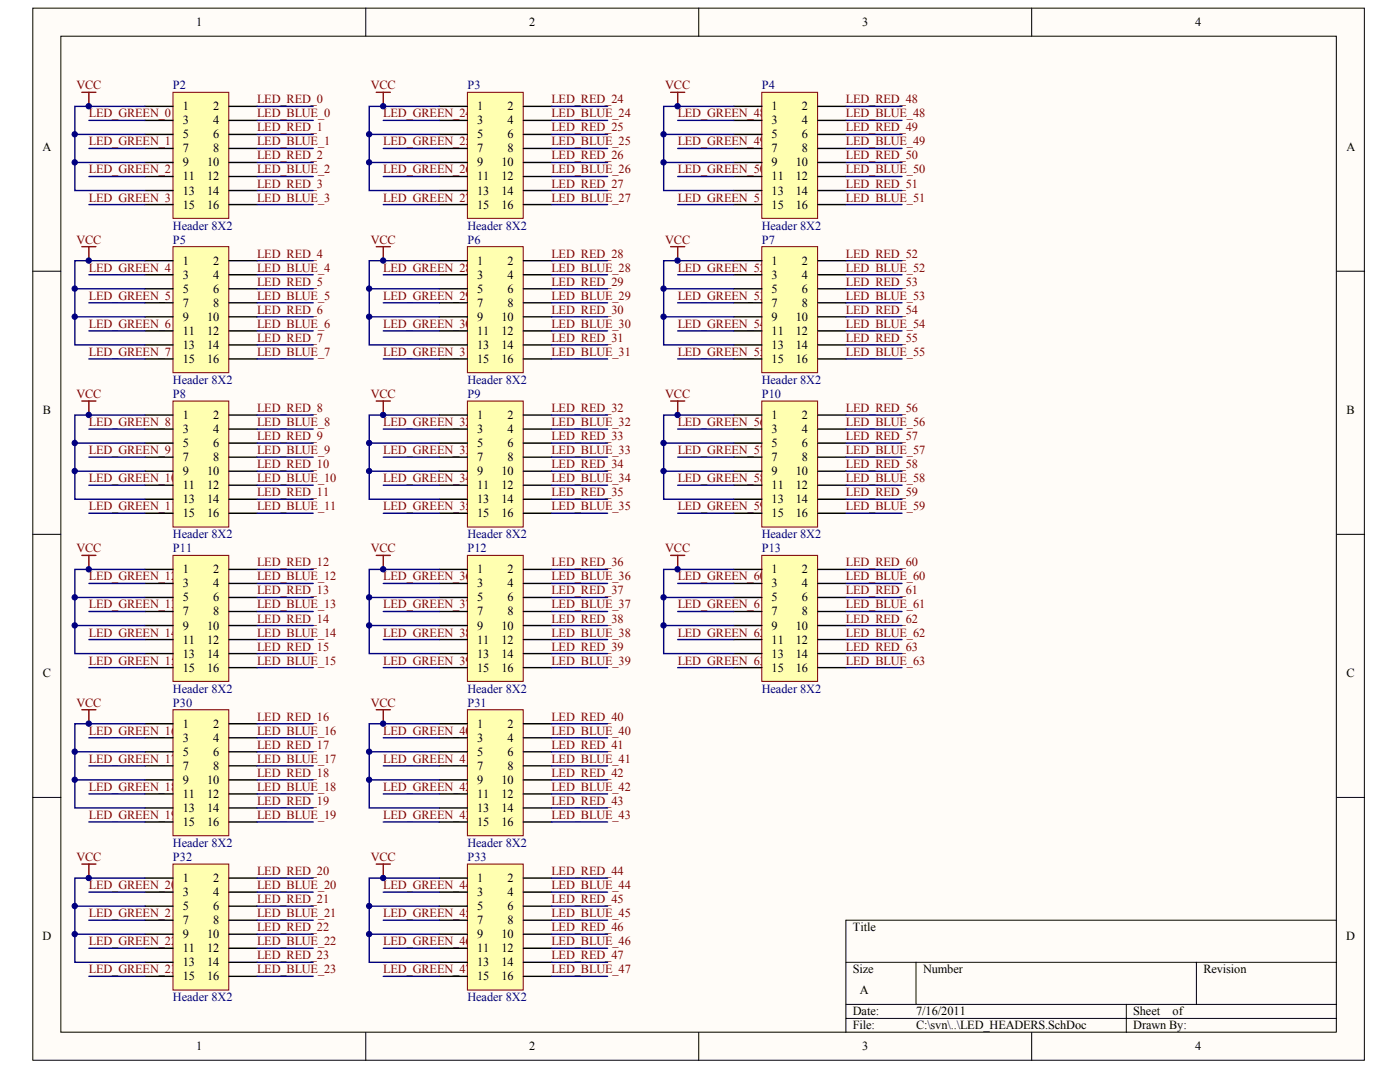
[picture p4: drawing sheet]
<svg xmlns="http://www.w3.org/2000/svg" width="271mm" height="207mm" viewBox="0 0 271 207" stroke-linecap="round" stroke-linejoin="round" font-family="sans-serif">
<defs><g id="words">
<g font-size="2.4">
<text x="38" y="5.1">1</text>
<text x="102.4" y="5.1">2</text>
<text x="166.9" y="5.1">3</text>
<text x="231.3" y="5.1">4</text>
<text x="35.4" y="21.3">1</text>
<text x="41.2" y="21.3">2</text>
<text x="92.4" y="21.3">1</text>
<text x="98.2" y="21.3">2</text>
<text x="149.3" y="21.3">1</text>
<text x="155.2" y="21.3">2</text>
<text x="8.2" y="29.1">A</text>
<text x="35.4" y="24">3</text>
<text x="35.4" y="26.8">5</text>
<text x="35.4" y="29.5">7</text>
<text x="41.2" y="24">4</text>
<text x="41.2" y="26.8">6</text>
<text x="41.2" y="29.5">8</text>
<text x="92.4" y="24">3</text>
<text x="92.4" y="26.8">5</text>
<text x="92.4" y="29.5">7</text>
<text x="98.2" y="24">4</text>
<text x="98.2" y="26.8">6</text>
<text x="98.2" y="29.5">8</text>
<text x="149.3" y="24">3</text>
<text x="149.3" y="26.8">5</text>
<text x="149.3" y="29.5">7</text>
<text x="155.2" y="24">4</text>
<text x="155.2" y="26.8">6</text>
<text x="155.2" y="29.5">8</text>
<text x="260.6" y="29.1">A</text>
<text x="35.4" y="32.2">9</text>
<text x="35.4" y="34.9">11</text>
<text x="40.1" y="32.2">10</text>
<text x="40.1" y="34.9">12</text>
<text x="92.4" y="32.2">9</text>
<text x="92.4" y="34.9">11</text>
<text x="97" y="32.2">10</text>
<text x="97" y="34.9">12</text>
<text x="149.3" y="32.2">9</text>
<text x="149.3" y="34.9">11</text>
<text x="154" y="32.2">10</text>
<text x="154" y="34.9">12</text>
<text x="35.4" y="37.6">13</text>
<text x="35.4" y="40.3">15</text>
<text x="40.1" y="37.6">14</text>
<text x="40.1" y="40.3">16</text>
<text x="92.4" y="37.6">13</text>
<text x="92.4" y="40.3">15</text>
<text x="97" y="37.6">14</text>
<text x="97" y="40.3">16</text>
<text x="149.3" y="37.6">13</text>
<text x="149.3" y="40.3">15</text>
<text x="154" y="37.6">14</text>
<text x="154" y="40.3">16</text>
<text x="35.4" y="51.2">1</text>
<text x="35.4" y="53.9">3</text>
<text x="41.2" y="51.2">2</text>
<text x="41.2" y="53.9">4</text>
<text x="92.4" y="51.2">1</text>
<text x="92.4" y="53.9">3</text>
<text x="98.2" y="51.2">2</text>
<text x="98.2" y="53.9">4</text>
<text x="149.3" y="51.2">1</text>
<text x="149.3" y="53.9">3</text>
<text x="155.2" y="51.2">2</text>
<text x="155.2" y="53.9">4</text>
<text x="35.4" y="56.6">5</text>
<text x="35.4" y="59.3">7</text>
<text x="41.2" y="56.6">6</text>
<text x="41.2" y="59.3">8</text>
<text x="92.4" y="56.6">5</text>
<text x="92.4" y="59.3">7</text>
<text x="98.2" y="56.6">6</text>
<text x="98.2" y="59.3">8</text>
<text x="149.3" y="56.6">5</text>
<text x="149.3" y="59.3">7</text>
<text x="155.2" y="56.6">6</text>
<text x="155.2" y="59.3">8</text>
<text x="35.4" y="62">9</text>
<text x="35.4" y="64.7">11</text>
<text x="40.1" y="62">10</text>
<text x="40.1" y="64.7">12</text>
<text x="92.4" y="62">9</text>
<text x="92.4" y="64.7">11</text>
<text x="97" y="62">10</text>
<text x="97" y="64.7">12</text>
<text x="149.3" y="62">9</text>
<text x="149.3" y="64.7">11</text>
<text x="154" y="62">10</text>
<text x="154" y="64.7">12</text>
<text x="35.4" y="67.5">13</text>
<text x="35.4" y="70.2">15</text>
<text x="40.1" y="67.5">14</text>
<text x="40.1" y="70.2">16</text>
<text x="92.4" y="67.5">13</text>
<text x="92.4" y="70.2">15</text>
<text x="97" y="67.5">14</text>
<text x="97" y="70.2">16</text>
<text x="149.3" y="67.5">13</text>
<text x="149.3" y="70.2">15</text>
<text x="154" y="67.5">14</text>
<text x="154" y="70.2">16</text>
<text x="8.3" y="80">B</text>
<text x="35.4" y="81">1</text>
<text x="35.4" y="83.7">3</text>
<text x="41.2" y="81">2</text>
<text x="41.2" y="83.7">4</text>
<text x="92.4" y="81">1</text>
<text x="92.4" y="83.7">3</text>
<text x="98.2" y="81">2</text>
<text x="98.2" y="83.7">4</text>
<text x="149.3" y="81">1</text>
<text x="149.3" y="83.7">3</text>
<text x="155.2" y="81">2</text>
<text x="155.2" y="83.7">4</text>
<text x="260.6" y="80">B</text>
<text x="35.4" y="86.4">5</text>
<text x="35.4" y="89.2">7</text>
<text x="41.2" y="86.4">6</text>
<text x="41.2" y="89.2">8</text>
<text x="92.4" y="86.4">5</text>
<text x="92.4" y="89.2">7</text>
<text x="98.2" y="86.4">6</text>
<text x="98.2" y="89.2">8</text>
<text x="149.3" y="86.4">5</text>
<text x="149.3" y="89.2">7</text>
<text x="155.2" y="86.4">6</text>
<text x="155.2" y="89.2">8</text>
<text x="35.4" y="91.9">9</text>
<text x="35.4" y="94.6">11</text>
<text x="40.1" y="91.9">10</text>
<text x="40.1" y="94.6">12</text>
<text x="92.4" y="91.9">9</text>
<text x="92.4" y="94.6">11</text>
<text x="97" y="91.9">10</text>
<text x="97" y="94.6">12</text>
<text x="149.3" y="91.9">9</text>
<text x="149.3" y="94.6">11</text>
<text x="154" y="91.9">10</text>
<text x="154" y="94.6">12</text>
<text x="35.4" y="97.3">13</text>
<text x="35.4" y="100">15</text>
<text x="40.1" y="97.3">14</text>
<text x="40.1" y="100">16</text>
<text x="92.4" y="97.3">13</text>
<text x="92.4" y="100">15</text>
<text x="97" y="97.3">14</text>
<text x="97" y="100">16</text>
<text x="149.3" y="97.3">13</text>
<text x="149.3" y="100">15</text>
<text x="154" y="97.3">14</text>
<text x="154" y="100">16</text>
<text x="35.4" y="110.9">1</text>
<text x="35.4" y="113.6">3</text>
<text x="41.2" y="110.9">2</text>
<text x="41.2" y="113.6">4</text>
<text x="92.4" y="110.9">1</text>
<text x="92.4" y="113.6">3</text>
<text x="98.2" y="110.9">2</text>
<text x="98.2" y="113.6">4</text>
<text x="149.3" y="110.9">1</text>
<text x="149.3" y="113.6">3</text>
<text x="155.2" y="110.9">2</text>
<text x="155.2" y="113.6">4</text>
<text x="35.4" y="116.3">5</text>
<text x="35.4" y="119">7</text>
<text x="41.2" y="116.3">6</text>
<text x="41.2" y="119">8</text>
<text x="92.4" y="116.3">5</text>
<text x="92.4" y="119">7</text>
<text x="98.2" y="116.3">6</text>
<text x="98.2" y="119">8</text>
<text x="149.3" y="116.3">5</text>
<text x="149.3" y="119">7</text>
<text x="155.2" y="116.3">6</text>
<text x="155.2" y="119">8</text>
<text x="35.4" y="121.7">9</text>
<text x="35.4" y="124.4">11</text>
<text x="40.1" y="121.7">10</text>
<text x="40.1" y="124.4">12</text>
<text x="92.4" y="121.7">9</text>
<text x="92.4" y="124.4">11</text>
<text x="97" y="121.7">10</text>
<text x="97" y="124.4">12</text>
<text x="149.3" y="121.7">9</text>
<text x="149.3" y="124.4">11</text>
<text x="154" y="121.7">10</text>
<text x="154" y="124.4">12</text>
<text x="8.3" y="130.9">C</text>
<text x="35.4" y="127.1">13</text>
<text x="35.4" y="129.9">15</text>
<text x="40.1" y="127.1">14</text>
<text x="40.1" y="129.9">16</text>
<text x="92.4" y="127.1">13</text>
<text x="92.4" y="129.9">15</text>
<text x="97" y="127.1">14</text>
<text x="97" y="129.9">16</text>
<text x="149.3" y="127.1">13</text>
<text x="149.3" y="129.9">15</text>
<text x="154" y="127.1">14</text>
<text x="154" y="129.9">16</text>
<text x="260.6" y="130.9">C</text>
<text x="35.4" y="140.7">1</text>
<text x="35.4" y="143.4">3</text>
<text x="41.2" y="140.7">2</text>
<text x="41.2" y="143.4">4</text>
<text x="92.4" y="140.7">1</text>
<text x="92.4" y="143.4">3</text>
<text x="98.2" y="140.7">2</text>
<text x="98.2" y="143.4">4</text>
<text x="35.4" y="146.1">5</text>
<text x="35.4" y="148.9">7</text>
<text x="41.2" y="146.1">6</text>
<text x="41.2" y="148.9">8</text>
<text x="92.4" y="146.1">5</text>
<text x="92.4" y="148.9">7</text>
<text x="98.2" y="146.1">6</text>
<text x="98.2" y="148.9">8</text>
<text x="35.4" y="151.6">9</text>
<text x="35.4" y="154.3">11</text>
<text x="40.1" y="151.6">10</text>
<text x="40.1" y="154.3">12</text>
<text x="92.4" y="151.6">9</text>
<text x="92.4" y="154.3">11</text>
<text x="97" y="151.6">10</text>
<text x="97" y="154.3">12</text>
<text x="35.4" y="157">13</text>
<text x="35.4" y="159.7">15</text>
<text x="40.1" y="157">14</text>
<text x="40.1" y="159.7">16</text>
<text x="92.4" y="157">13</text>
<text x="92.4" y="159.7">15</text>
<text x="97" y="157">14</text>
<text x="97" y="159.7">16</text>
<text x="35.4" y="170.6">1</text>
<text x="35.4" y="173.3">3</text>
<text x="41.2" y="170.6">2</text>
<text x="41.2" y="173.3">4</text>
<text x="92.4" y="170.6">1</text>
<text x="92.4" y="173.3">3</text>
<text x="98.2" y="170.6">2</text>
<text x="98.2" y="173.3">4</text>
<text x="35.4" y="176">5</text>
<text x="35.4" y="178.7">7</text>
<text x="41.2" y="176">6</text>
<text x="41.2" y="178.7">8</text>
<text x="92.4" y="176">5</text>
<text x="92.4" y="178.7">7</text>
<text x="98.2" y="176">6</text>
<text x="98.2" y="178.7">8</text>
<text x="8.2" y="181.7">D</text>
<text x="35.4" y="181.4">9</text>
<text x="35.4" y="184.1">11</text>
<text x="40.1" y="181.4">10</text>
<text x="40.1" y="184.1">12</text>
<text x="92.4" y="181.4">9</text>
<text x="92.4" y="184.1">11</text>
<text x="97" y="181.4">10</text>
<text x="97" y="184.1">12</text>
<text x="165.1" y="180.1">Title</text>
<text x="260.5" y="181.7">D</text>
<text x="35.4" y="186.8">13</text>
<text x="35.4" y="189.5">15</text>
<text x="40.1" y="186.8">14</text>
<text x="40.1" y="189.5">16</text>
<text x="92.4" y="186.8">13</text>
<text x="92.4" y="189.5">15</text>
<text x="97" y="186.8">14</text>
<text x="97" y="189.5">16</text>
<text x="165.1" y="188.2">Size</text>
<text x="178.6" y="188.2">Number</text>
<text x="232.9" y="188.2">Revision</text>
<text x="165.1" y="196.3">Date:</text>
<text x="166.4" y="192.3">A</text>
<text x="177.3" y="196.3">7/16/2011</text>
<text x="219.3" y="196.3">Sheet</text>
<text x="226.9" y="196.3">of</text>
<text x="38" y="203.1">1</text>
<text x="102.4" y="203.1">2</text>
<text x="165.1" y="199">File:</text>
<text x="166.9" y="203.1">3</text>
<text x="177.3" y="199">C:\svn\..\LED_HEADERS.SchDoc</text>
<text x="219.3" y="199">Drawn By:</text>
<text x="231.3" y="203.1">4</text>
</g>
<g font-size="2.4" fill="#800000">
<text x="14.8" y="17.3">VCC</text>
<text x="71.8" y="17.3">VCC</text>
<text x="128.7" y="17.3">VCC</text>
<text x="17.2" y="22.7">LED_GREEN_0</text>
<text x="49.8" y="22.7">LED_BLUE_0</text>
<text x="49.8" y="20">LED_RED_0</text>
<text x="74.2" y="22.7">LED_GREEN_24</text>
<text x="106.7" y="22.7">LED_BLUE_24</text>
<text x="106.7" y="20">LED_RED_24</text>
<text x="131.1" y="22.7">LED_GREEN_48</text>
<text x="163.7" y="22.7">LED_BLUE_48</text>
<text x="163.7" y="20">LED_RED_48</text>
<text x="17.2" y="28.1">LED_GREEN_1</text>
<text x="49.8" y="28.1">LED_BLUE_1</text>
<text x="49.8" y="25.4">LED_RED_1</text>
<text x="74.2" y="28.1">LED_GREEN_25</text>
<text x="106.7" y="28.1">LED_BLUE_25</text>
<text x="106.7" y="25.4">LED_RED_25</text>
<text x="131.1" y="28.1">LED_GREEN_49</text>
<text x="163.7" y="28.1">LED_BLUE_49</text>
<text x="163.7" y="25.4">LED_RED_49</text>
<text x="17.2" y="33.5">LED_GREEN_2</text>
<text x="49.8" y="33.5">LED_BLUE_2</text>
<text x="49.8" y="30.8">LED_RED_2</text>
<text x="74.2" y="33.5">LED_GREEN_26</text>
<text x="106.7" y="33.5">LED_BLUE_26</text>
<text x="106.7" y="30.8">LED_RED_26</text>
<text x="131.1" y="33.5">LED_GREEN_50</text>
<text x="163.7" y="33.5">LED_BLUE_50</text>
<text x="163.7" y="30.8">LED_RED_50</text>
<text x="17.2" y="39">LED_GREEN_3</text>
<text x="49.8" y="39">LED_BLUE_3</text>
<text x="49.8" y="36.3">LED_RED_3</text>
<text x="74.2" y="39">LED_GREEN_27</text>
<text x="106.7" y="39">LED_BLUE_27</text>
<text x="106.7" y="36.3">LED_RED_27</text>
<text x="131.1" y="39">LED_GREEN_51</text>
<text x="163.7" y="39">LED_BLUE_51</text>
<text x="163.7" y="36.3">LED_RED_51</text>
<text x="14.8" y="47.1">VCC</text>
<text x="71.8" y="47.1">VCC</text>
<text x="128.7" y="47.1">VCC</text>
<text x="17.2" y="52.5">LED_GREEN_4</text>
<text x="49.8" y="52.5">LED_BLUE_4</text>
<text x="49.8" y="49.8">LED_RED_4</text>
<text x="74.2" y="52.5">LED_GREEN_28</text>
<text x="106.7" y="52.5">LED_BLUE_28</text>
<text x="106.7" y="49.8">LED_RED_28</text>
<text x="131.1" y="52.5">LED_GREEN_52</text>
<text x="163.7" y="52.5">LED_BLUE_52</text>
<text x="163.7" y="49.8">LED_RED_52</text>
<text x="17.2" y="58">LED_GREEN_5</text>
<text x="49.8" y="58">LED_BLUE_5</text>
<text x="49.8" y="55.2">LED_RED_5</text>
<text x="74.2" y="58">LED_GREEN_29</text>
<text x="106.7" y="58">LED_BLUE_29</text>
<text x="106.7" y="55.2">LED_RED_29</text>
<text x="131.1" y="58">LED_GREEN_53</text>
<text x="163.7" y="58">LED_BLUE_53</text>
<text x="163.7" y="55.2">LED_RED_53</text>
<text x="17.2" y="63.4">LED_GREEN_6</text>
<text x="49.8" y="63.4">LED_BLUE_6</text>
<text x="49.8" y="60.7">LED_RED_6</text>
<text x="74.2" y="63.4">LED_GREEN_30</text>
<text x="106.7" y="63.4">LED_BLUE_30</text>
<text x="106.7" y="60.7">LED_RED_30</text>
<text x="131.1" y="63.4">LED_GREEN_54</text>
<text x="163.7" y="63.4">LED_BLUE_54</text>
<text x="163.7" y="60.7">LED_RED_54</text>
<text x="17.2" y="68.8">LED_GREEN_7</text>
<text x="49.8" y="68.8">LED_BLUE_7</text>
<text x="49.8" y="66.1">LED_RED_7</text>
<text x="74.2" y="68.8">LED_GREEN_31</text>
<text x="106.7" y="68.8">LED_BLUE_31</text>
<text x="106.7" y="66.1">LED_RED_31</text>
<text x="131.1" y="68.8">LED_GREEN_55</text>
<text x="163.7" y="68.8">LED_BLUE_55</text>
<text x="163.7" y="66.1">LED_RED_55</text>
<text x="14.8" y="77">VCC</text>
<text x="71.8" y="77">VCC</text>
<text x="128.7" y="77">VCC</text>
<text x="17.2" y="82.4">LED_GREEN_8</text>
<text x="49.8" y="82.4">LED_BLUE_8</text>
<text x="49.8" y="79.7">LED_RED_8</text>
<text x="74.2" y="82.4">LED_GREEN_32</text>
<text x="106.7" y="82.4">LED_BLUE_32</text>
<text x="106.7" y="79.7">LED_RED_32</text>
<text x="131.1" y="82.4">LED_GREEN_56</text>
<text x="163.7" y="82.4">LED_BLUE_56</text>
<text x="163.7" y="79.7">LED_RED_56</text>
<text x="17.2" y="87.8">LED_GREEN_9</text>
<text x="49.8" y="87.8">LED_BLUE_9</text>
<text x="49.8" y="85.1">LED_RED_9</text>
<text x="74.2" y="87.8">LED_GREEN_33</text>
<text x="106.7" y="87.8">LED_BLUE_33</text>
<text x="106.7" y="85.1">LED_RED_33</text>
<text x="131.1" y="87.8">LED_GREEN_57</text>
<text x="163.7" y="87.8">LED_BLUE_57</text>
<text x="163.7" y="85.1">LED_RED_57</text>
<text x="17.2" y="93.2">LED_GREEN_10</text>
<text x="49.8" y="93.2">LED_BLUE_10</text>
<text x="49.8" y="90.5">LED_RED_10</text>
<text x="49.8" y="95.9">LED_RED_11</text>
<text x="74.2" y="93.2">LED_GREEN_34</text>
<text x="106.7" y="93.2">LED_BLUE_34</text>
<text x="106.7" y="90.5">LED_RED_34</text>
<text x="106.7" y="95.9">LED_RED_35</text>
<text x="131.1" y="93.2">LED_GREEN_58</text>
<text x="163.7" y="93.2">LED_BLUE_58</text>
<text x="163.7" y="90.5">LED_RED_58</text>
<text x="163.7" y="95.9">LED_RED_59</text>
<text x="17.2" y="98.7">LED_GREEN_11</text>
<text x="49.8" y="98.7">LED_BLUE_11</text>
<text x="74.2" y="98.7">LED_GREEN_35</text>
<text x="106.7" y="98.7">LED_BLUE_35</text>
<text x="131.1" y="98.7">LED_GREEN_59</text>
<text x="163.7" y="98.7">LED_BLUE_59</text>
<text x="14.8" y="106.8">VCC</text>
<text x="71.8" y="106.8">VCC</text>
<text x="128.7" y="106.8">VCC</text>
<text x="17.2" y="112.2">LED_GREEN_12</text>
<text x="49.8" y="112.2">LED_BLUE_12</text>
<text x="49.8" y="109.5">LED_RED_12</text>
<text x="74.2" y="112.2">LED_GREEN_36</text>
<text x="106.7" y="112.2">LED_BLUE_36</text>
<text x="106.7" y="109.5">LED_RED_36</text>
<text x="131.1" y="112.2">LED_GREEN_60</text>
<text x="163.7" y="112.2">LED_BLUE_60</text>
<text x="163.7" y="109.5">LED_RED_60</text>
<text x="17.2" y="117.6">LED_GREEN_13</text>
<text x="49.8" y="117.6">LED_BLUE_13</text>
<text x="49.8" y="114.9">LED_RED_13</text>
<text x="74.2" y="117.6">LED_GREEN_37</text>
<text x="106.7" y="117.6">LED_BLUE_37</text>
<text x="106.7" y="114.9">LED_RED_37</text>
<text x="131.1" y="117.6">LED_GREEN_61</text>
<text x="163.7" y="117.6">LED_BLUE_61</text>
<text x="163.7" y="114.9">LED_RED_61</text>
<text x="17.2" y="123.1">LED_GREEN_14</text>
<text x="49.8" y="123.1">LED_BLUE_14</text>
<text x="49.8" y="125.8">LED_RED_15</text>
<text x="49.8" y="120.4">LED_RED_14</text>
<text x="74.2" y="123.1">LED_GREEN_38</text>
<text x="106.7" y="123.1">LED_BLUE_38</text>
<text x="106.7" y="120.4">LED_RED_38</text>
<text x="106.7" y="125.8">LED_RED_39</text>
<text x="131.1" y="123.1">LED_GREEN_62</text>
<text x="163.7" y="123.1">LED_BLUE_62</text>
<text x="163.7" y="120.4">LED_RED_62</text>
<text x="163.7" y="125.8">LED_RED_63</text>
<text x="17.2" y="128.5">LED_GREEN_15</text>
<text x="49.8" y="128.5">LED_BLUE_15</text>
<text x="74.2" y="128.5">LED_GREEN_39</text>
<text x="106.7" y="128.5">LED_BLUE_39</text>
<text x="131.1" y="128.5">LED_GREEN_63</text>
<text x="163.7" y="128.5">LED_BLUE_63</text>
<text x="14.8" y="136.6">VCC</text>
<text x="71.8" y="136.6">VCC</text>
<text x="17.2" y="142.1">LED_GREEN_16</text>
<text x="49.8" y="142.1">LED_BLUE_16</text>
<text x="49.8" y="139.4">LED_RED_16</text>
<text x="74.2" y="142.1">LED_GREEN_40</text>
<text x="106.7" y="142.1">LED_BLUE_40</text>
<text x="106.7" y="139.4">LED_RED_40</text>
<text x="17.2" y="147.5">LED_GREEN_17</text>
<text x="49.8" y="147.5">LED_BLUE_17</text>
<text x="49.8" y="144.8">LED_RED_17</text>
<text x="74.2" y="147.5">LED_GREEN_41</text>
<text x="106.7" y="147.5">LED_BLUE_41</text>
<text x="106.7" y="144.8">LED_RED_41</text>
<text x="17.2" y="152.9">LED_GREEN_18</text>
<text x="49.8" y="152.9">LED_BLUE_18</text>
<text x="49.8" y="150.2">LED_RED_18</text>
<text x="49.8" y="155.6">LED_RED_19</text>
<text x="74.2" y="152.9">LED_GREEN_42</text>
<text x="106.7" y="152.9">LED_BLUE_42</text>
<text x="106.7" y="150.2">LED_RED_42</text>
<text x="106.7" y="155.6">LED_RED_43</text>
<text x="17.2" y="158.3">LED_GREEN_19</text>
<text x="49.8" y="158.3">LED_BLUE_19</text>
<text x="74.2" y="158.3">LED_GREEN_43</text>
<text x="106.7" y="158.3">LED_BLUE_43</text>
<text x="14.8" y="166.5">VCC</text>
<text x="71.8" y="166.5">VCC</text>
<text x="17.2" y="171.9">LED_GREEN_20</text>
<text x="49.8" y="171.9">LED_BLUE_20</text>
<text x="49.8" y="169.2">LED_RED_20</text>
<text x="74.2" y="171.9">LED_GREEN_44</text>
<text x="106.7" y="171.9">LED_BLUE_44</text>
<text x="106.7" y="169.2">LED_RED_44</text>
<text x="17.2" y="177.3">LED_GREEN_21</text>
<text x="49.8" y="177.3">LED_BLUE_21</text>
<text x="49.8" y="174.6">LED_RED_21</text>
<text x="74.2" y="177.3">LED_GREEN_45</text>
<text x="106.7" y="177.3">LED_BLUE_45</text>
<text x="106.7" y="174.6">LED_RED_45</text>
<text x="17.2" y="182.8">LED_GREEN_22</text>
<text x="49.8" y="182.8">LED_BLUE_22</text>
<text x="49.8" y="180.1">LED_RED_22</text>
<text x="49.8" y="185.5">LED_RED_23</text>
<text x="74.2" y="182.8">LED_GREEN_46</text>
<text x="106.7" y="182.8">LED_BLUE_46</text>
<text x="106.7" y="180.1">LED_RED_46</text>
<text x="106.7" y="185.5">LED_RED_47</text>
<text x="17.2" y="188.2">LED_GREEN_23</text>
<text x="49.8" y="188.2">LED_BLUE_23</text>
<text x="74.2" y="188.2">LED_GREEN_47</text>
<text x="106.7" y="188.2">LED_BLUE_47</text>
</g>
<g font-size="2.4" fill="#000080">
<text x="33.5" y="17.3">P2</text>
<text x="90.5" y="17.3">P3</text>
<text x="147.4" y="17.3">P4</text>
<text x="33.5" y="44.4">Header 8X2</text>
<text x="33.5" y="47.1">P5</text>
<text x="90.5" y="44.4">Header 8X2</text>
<text x="90.5" y="47.1">P6</text>
<text x="147.4" y="44.4">Header 8X2</text>
<text x="147.4" y="47.1">P7</text>
<text x="33.5" y="74.2">Header 8X2</text>
<text x="33.5" y="77">P8</text>
<text x="90.5" y="74.2">Header 8X2</text>
<text x="90.5" y="77">P9</text>
<text x="147.4" y="74.2">Header 8X2</text>
<text x="147.4" y="77">P10</text>
<text x="33.5" y="104.1">Header 8X2</text>
<text x="33.5" y="106.8">P11</text>
<text x="90.5" y="104.1">Header 8X2</text>
<text x="90.5" y="106.8">P12</text>
<text x="147.4" y="104.1">Header 8X2</text>
<text x="147.4" y="106.8">P13</text>
<text x="33.5" y="133.9">Header 8X2</text>
<text x="33.5" y="136.6">P30</text>
<text x="90.5" y="133.9">Header 8X2</text>
<text x="90.5" y="136.6">P31</text>
<text x="147.4" y="133.9">Header 8X2</text>
<text x="33.5" y="163.8">Header 8X2</text>
<text x="33.5" y="166.5">P32</text>
<text x="90.5" y="163.8">Header 8X2</text>
<text x="90.5" y="166.5">P33</text>
<text x="33.5" y="193.6">Header 8X2</text>
<text x="90.5" y="193.6">Header 8X2</text>
</g>
</g></defs>
<g fill="#fffcf8" stroke="#000" stroke-width=".19">
<path d="M6.3 1.6h257.7v203.4h-257.7z"/>
<path d="M11.8 7h246.8v192.6h-246.8z"/>
</g>
<g fill="none" stroke="#000" stroke-width=".19">
<path d="M70.8 1.6v5.4M135.2 1.6v5.4M199.7 1.6v5.4M6.3 52.4h5.5M258.7 52.4h5.4M6.3 103.3h5.5M258.7 103.3h5.4M6.3 154.2h5.5M258.7 154.2h5.4M258.7 177.9h-95v21.7M70.8 199.6v5.5M135.2 199.6v5.5"/>
<path d="M163.7 186.1h95M163.7 194.2h95M163.7 196.9h95M177.3 186.1v8.1M199.7 199.6v5.5M218 194.2v5.4M231.5 186.1v8.1"/>
</g>
<path d="M33.5 17.9h10.8v24.3h-10.8z" fill="#ffffb0" stroke="#800000" stroke-width=".19"/>
<g fill="none" stroke="#000" stroke-width=".27">
<path d="M28.1 20.6h5.4M28.1 23.3h5.4M28.1 26h5.4M28.1 28.7h5.4M28.1 31.4h5.4M28.1 34.1h5.4M28.1 36.8h5.4M28.1 39.6h5.4M44.3 20.6h5.5M44.3 23.3h5.5M44.3 26h5.5M44.3 28.7h5.5"/>
<path d="M44.3 31.4h5.5M44.3 34.1h5.5M44.3 36.8h5.5M44.3 39.6h5.5"/>
</g>
<g fill="none" stroke="#000080" stroke-width=".27">
<path d="M14.5 26h13.6M14.5 31.4h13.6M17.2 23.3h10.9M17.2 28.7h10.9M17.2 34.1h10.9M17.2 39.6h10.9M28.1 20.6h-13.6v16.2h13.6M49.8 23.3h10.8M49.8 28.7h10.8M49.8 34.1h10.8M49.8 39.6h10.8M49.8 20.6h10.8"/>
<path d="M49.8 26h10.8M49.8 31.4h10.8M49.8 36.8h10.8"/>
</g>
<path d="M15.8 17.9h2.8M17.2 17.9v2.7" fill="none" stroke="#800000" stroke-width=".27"/>
<path d="M33.5 47.7h10.8v24.4h-10.8z" fill="#ffffb0" stroke="#800000" stroke-width=".19"/>
<g fill="none" stroke="#000" stroke-width=".27">
<path d="M28.1 50.4h5.4M28.1 53.1h5.4M28.1 55.8h5.4M28.1 58.5h5.4M44.3 50.4h5.5M44.3 53.1h5.5M44.3 55.8h5.5M44.3 58.5h5.5M28.1 61.3h5.4M28.1 64h5.4M28.1 66.7h5.4M28.1 69.4h5.4"/>
<path d="M44.3 61.3h5.5M44.3 64h5.5M44.3 66.7h5.5M44.3 69.4h5.5"/>
</g>
<g fill="none" stroke="#000080" stroke-width=".27">
<path d="M14.5 55.8h13.6M17.2 53.1h10.9M17.2 58.5h10.9M28.1 50.4h-13.6v16.3h13.6M49.8 53.1h10.8M49.8 58.5h10.8M49.8 50.4h10.8M49.8 55.8h10.8M14.5 61.3h13.6M17.2 64h10.9M17.2 69.4h10.9M49.8 64h10.8"/>
<path d="M49.8 69.4h10.8M49.8 61.3h10.8M49.8 66.7h10.8"/>
</g>
<path d="M15.8 47.7h2.8M17.2 47.7v2.7" fill="none" stroke="#800000" stroke-width=".27"/>
<path d="M33.5 77.5h10.8v24.4h-10.8z" fill="#ffffb0" stroke="#800000" stroke-width=".19"/>
<g fill="none" stroke="#000" stroke-width=".27">
<path d="M28.1 80.3h5.4M28.1 83h5.4M28.1 85.7h5.4M28.1 88.4h5.4M28.1 91.1h5.4M28.1 93.8h5.4M28.1 96.5h5.4M28.1 99.2h5.4M44.3 80.3h5.5M44.3 83h5.5M44.3 85.7h5.5M44.3 88.4h5.5"/>
<path d="M44.3 91.1h5.5M44.3 93.8h5.5M44.3 96.5h5.5M44.3 99.2h5.5"/>
</g>
<g fill="none" stroke="#000080" stroke-width=".27">
<path d="M14.5 85.7h13.6M14.5 91.1h13.6M17.2 83h10.9M17.2 88.4h10.9M17.2 93.8h10.9M17.2 99.2h10.9M28.1 80.3h-13.6v16.2h13.6M49.8 83h10.8M49.8 88.4h10.8M49.8 93.8h10.8M49.8 99.2h10.8M49.8 80.3h10.8"/>
<path d="M49.8 85.7h10.8M49.8 91.1h10.8M49.8 96.5h10.8"/>
</g>
<path d="M15.8 77.5h2.8M17.2 77.5v2.8" fill="none" stroke="#800000" stroke-width=".27"/>
<path d="M33.5 107.4h10.8v24.3h-10.8z" fill="#ffffb0" stroke="#800000" stroke-width=".19"/>
<g fill="none" stroke="#000" stroke-width=".27">
<path d="M28.1 110.1h5.4M28.1 112.8h5.4M28.1 115.5h5.4M28.1 118.2h5.4M44.3 110.1h5.5M44.3 112.8h5.5M44.3 115.5h5.5M44.3 118.2h5.5M28.1 120.9h5.4M28.1 123.7h5.4M28.1 126.4h5.4M28.1 129.1h5.4"/>
<path d="M44.3 120.9h5.5M44.3 123.7h5.5M44.3 126.4h5.5M44.3 129.1h5.5"/>
</g>
<g fill="none" stroke="#000080" stroke-width=".27">
<path d="M14.5 115.5h13.6M17.2 112.8h10.9M17.2 118.2h10.9M28.1 110.1h-13.6v16.3h13.6M49.8 112.8h10.8M49.8 118.2h10.8M49.8 110.1h10.8M49.8 115.5h10.8M14.5 120.9h13.6M17.2 123.7h10.9M17.2 129.1h10.9M49.8 123.7h10.8"/>
<path d="M49.8 129.1h10.8M49.8 120.9h10.8M49.8 126.4h10.8"/>
</g>
<path d="M15.8 107.4h2.8M17.2 107.4v2.7" fill="none" stroke="#800000" stroke-width=".27"/>
<path d="M33.5 137.2h10.8v24.4h-10.8z" fill="#ffffb0" stroke="#800000" stroke-width=".19"/>
<g fill="none" stroke="#000" stroke-width=".27">
<path d="M28.1 139.9h5.4M44.3 139.9h5.5M28.1 142.7h5.4M28.1 145.4h5.4M28.1 148.1h5.4M28.1 150.8h5.4M28.1 153.5h5.4M28.1 156.2h5.4M28.1 158.9h5.4M44.3 142.7h5.5M44.3 145.4h5.5M44.3 148.1h5.5"/>
<path d="M44.3 150.8h5.5M44.3 153.5h5.5M44.3 156.2h5.5M44.3 158.9h5.5"/>
</g>
<g fill="none" stroke="#000080" stroke-width=".27">
<path d="M28.1 139.9h-13.6v16.3h13.6M49.8 139.9h10.8M14.5 145.4h13.6M14.5 150.8h13.6M17.2 142.7h10.9M17.2 148.1h10.9M17.2 153.5h10.9M17.2 158.9h10.9M49.8 142.7h10.8M49.8 148.1h10.8M49.8 153.5h10.8M49.8 158.9h10.8"/>
<path d="M49.8 145.4h10.8M49.8 150.8h10.8M49.8 156.2h10.8"/>
</g>
<path d="M15.8 137.2h2.8M17.2 137.2v2.7" fill="none" stroke="#800000" stroke-width=".27"/>
<path d="M33.5 167.1h10.8v24.3h-10.8z" fill="#ffffb0" stroke="#800000" stroke-width=".19"/>
<g fill="none" stroke="#000" stroke-width=".27">
<path d="M28.1 169.8h5.4M28.1 172.5h5.4M28.1 175.2h5.4M28.1 177.9h5.4M44.3 169.8h5.5M44.3 172.5h5.5M44.3 175.2h5.5M44.3 177.9h5.5M28.1 180.6h5.4M28.1 183.4h5.4M28.1 186.1h5.4M28.1 188.8h5.4"/>
<path d="M44.3 180.6h5.5M44.3 183.4h5.5M44.3 186.1h5.5M44.3 188.8h5.5"/>
</g>
<g fill="none" stroke="#000080" stroke-width=".27">
<path d="M14.5 175.2h13.6M17.2 172.5h10.9M17.2 177.9h10.9M28.1 169.8h-13.6v16.3h13.6M49.8 172.5h10.8M49.8 177.9h10.8M49.8 169.8h10.8M49.8 175.2h10.8M14.5 180.6h13.6M17.2 183.4h10.9M17.2 188.8h10.9M49.8 183.4h10.8"/>
<path d="M49.8 188.8h10.8M49.8 180.6h10.8M49.8 186.1h10.8"/>
</g>
<path d="M15.8 167.1h2.8M17.2 167.1v2.7" fill="none" stroke="#800000" stroke-width=".27"/>
<path d="M90.5 17.9h10.8v24.3h-10.8z" fill="#ffffb0" stroke="#800000" stroke-width=".19"/>
<g fill="none" stroke="#000" stroke-width=".27">
<path d="M85 20.6h5.5M85 23.3h5.5M85 26h5.5M85 28.7h5.5M85 31.4h5.5M85 34.1h5.5M85 36.8h5.5M85 39.6h5.5M101.3 20.6h5.4M101.3 23.3h5.4M101.3 26h5.4M101.3 28.7h5.4"/>
<path d="M101.3 31.4h5.4M101.3 34.1h5.4M101.3 36.8h5.4M101.3 39.6h5.4"/>
</g>
<g fill="none" stroke="#000080" stroke-width=".27">
<path d="M71.5 26h13.5M71.5 31.4h13.5M74.2 23.3h10.8M74.2 28.7h10.8M74.2 34.1h10.8M74.2 39.6h10.8M85 20.6h-13.5v16.2h13.5M106.7 23.3h10.9M106.7 28.7h10.9M106.7 34.1h10.9M106.7 39.6h10.9M106.7 20.6h10.9"/>
<path d="M106.7 26h10.9M106.7 31.4h10.9M106.7 36.8h10.9"/>
</g>
<path d="M72.8 17.9h2.7M74.2 17.9v2.7" fill="none" stroke="#800000" stroke-width=".27"/>
<path d="M90.5 47.7h10.8v24.4h-10.8z" fill="#ffffb0" stroke="#800000" stroke-width=".19"/>
<g fill="none" stroke="#000" stroke-width=".27">
<path d="M85 50.4h5.5M85 53.1h5.5M85 55.8h5.5M85 58.5h5.5M101.3 50.4h5.4M101.3 53.1h5.4M101.3 55.8h5.4M101.3 58.5h5.4M85 61.3h5.5M85 64h5.5M85 66.7h5.5M85 69.4h5.5"/>
<path d="M101.3 61.3h5.4M101.3 64h5.4M101.3 66.7h5.4M101.3 69.4h5.4"/>
</g>
<g fill="none" stroke="#000080" stroke-width=".27">
<path d="M71.5 55.8h13.5M74.2 53.1h10.8M74.2 58.5h10.8M85 50.4h-13.5v16.3h13.5M106.7 53.1h10.9M106.7 58.5h10.9M106.7 50.4h10.9M106.7 55.8h10.9M71.5 61.3h13.5M74.2 64h10.8M74.2 69.4h10.8M106.7 64h10.9"/>
<path d="M106.7 69.4h10.9M106.7 61.3h10.9M106.7 66.7h10.9"/>
</g>
<path d="M72.8 47.7h2.7M74.2 47.7v2.7" fill="none" stroke="#800000" stroke-width=".27"/>
<path d="M90.5 77.5h10.8v24.4h-10.8z" fill="#ffffb0" stroke="#800000" stroke-width=".19"/>
<g fill="none" stroke="#000" stroke-width=".27">
<path d="M85 80.3h5.5M85 83h5.5M85 85.7h5.5M85 88.4h5.5M85 91.1h5.5M85 93.8h5.5M85 96.5h5.5M85 99.2h5.5M101.3 80.3h5.4M101.3 83h5.4M101.3 85.7h5.4M101.3 88.4h5.4"/>
<path d="M101.3 91.1h5.4M101.3 93.8h5.4M101.3 96.5h5.4M101.3 99.2h5.4"/>
</g>
<g fill="none" stroke="#000080" stroke-width=".27">
<path d="M71.5 85.7h13.5M71.5 91.1h13.5M74.2 83h10.8M74.2 88.4h10.8M74.2 93.8h10.8M74.2 99.2h10.8M85 80.3h-13.5v16.2h13.5M106.7 83h10.9M106.7 88.4h10.9M106.7 93.8h10.9M106.7 99.2h10.9M106.7 80.3h10.9"/>
<path d="M106.7 85.7h10.9M106.7 91.1h10.9M106.7 96.5h10.9"/>
</g>
<path d="M72.8 77.5h2.7M74.2 77.5v2.8" fill="none" stroke="#800000" stroke-width=".27"/>
<path d="M90.5 107.4h10.8v24.3h-10.8z" fill="#ffffb0" stroke="#800000" stroke-width=".19"/>
<g fill="none" stroke="#000" stroke-width=".27">
<path d="M85 110.1h5.5M85 112.8h5.5M85 115.5h5.5M85 118.2h5.5M101.3 110.1h5.4M101.3 112.8h5.4M101.3 115.5h5.4M101.3 118.2h5.4M85 120.9h5.5M85 123.7h5.5M85 126.4h5.5M85 129.1h5.5"/>
<path d="M101.3 120.9h5.4M101.3 123.7h5.4M101.3 126.4h5.4M101.3 129.1h5.4"/>
</g>
<g fill="none" stroke="#000080" stroke-width=".27">
<path d="M71.5 115.5h13.5M74.2 112.8h10.8M74.2 118.2h10.8M85 110.1h-13.5v16.3h13.5M106.7 112.8h10.9M106.7 118.2h10.9M106.7 110.1h10.9M106.7 115.5h10.9M71.5 120.9h13.5M74.2 123.7h10.8M74.2 129.1h10.8M106.7 123.7h10.9"/>
<path d="M106.7 129.1h10.9M106.7 120.9h10.9M106.7 126.4h10.9"/>
</g>
<path d="M72.8 107.4h2.7M74.2 107.4v2.7" fill="none" stroke="#800000" stroke-width=".27"/>
<path d="M90.5 137.2h10.8v24.4h-10.8z" fill="#ffffb0" stroke="#800000" stroke-width=".19"/>
<g fill="none" stroke="#000" stroke-width=".27">
<path d="M85 139.9h5.5M101.3 139.9h5.4M85 142.7h5.5M85 145.4h5.5M85 148.1h5.5M85 150.8h5.5M85 153.5h5.5M85 156.2h5.5M85 158.9h5.5M101.3 142.7h5.4M101.3 145.4h5.4M101.3 148.1h5.4"/>
<path d="M101.3 150.8h5.4M101.3 153.5h5.4M101.3 156.2h5.4M101.3 158.9h5.4"/>
</g>
<g fill="none" stroke="#000080" stroke-width=".27">
<path d="M85 139.9h-13.5v16.3h13.5M106.7 139.9h10.9M71.5 145.4h13.5M71.5 150.8h13.5M74.2 142.7h10.8M74.2 148.1h10.8M74.2 153.5h10.8M74.2 158.9h10.8M106.7 142.7h10.9M106.7 148.1h10.9M106.7 153.5h10.9M106.7 158.9h10.9"/>
<path d="M106.7 145.4h10.9M106.7 150.8h10.9M106.7 156.2h10.9"/>
</g>
<path d="M72.8 137.2h2.7M74.2 137.2v2.7" fill="none" stroke="#800000" stroke-width=".27"/>
<path d="M90.5 167.1h10.8v24.3h-10.8z" fill="#ffffb0" stroke="#800000" stroke-width=".19"/>
<g fill="none" stroke="#000" stroke-width=".27">
<path d="M85 169.8h5.5M85 172.5h5.5M85 175.2h5.5M85 177.9h5.5M101.3 169.8h5.4M101.3 172.5h5.4M101.3 175.2h5.4M101.3 177.9h5.4M85 180.6h5.5M85 183.4h5.5M85 186.1h5.5M85 188.8h5.5"/>
<path d="M101.3 180.6h5.4M101.3 183.4h5.4M101.3 186.1h5.4M101.3 188.8h5.4"/>
</g>
<g fill="none" stroke="#000080" stroke-width=".27">
<path d="M71.5 175.2h13.5M74.2 172.5h10.8M74.2 177.9h10.8M85 169.8h-13.5v16.3h13.5M106.7 172.5h10.9M106.7 177.9h10.9M106.7 169.8h10.9M106.7 175.2h10.9M71.5 180.6h13.5M74.2 183.4h10.8M74.2 188.8h10.8M106.7 183.4h10.9"/>
<path d="M106.7 188.8h10.9M106.7 180.6h10.9M106.7 186.1h10.9"/>
</g>
<path d="M72.8 167.1h2.7M74.2 167.1v2.7" fill="none" stroke="#800000" stroke-width=".27"/>
<path d="M147.4 17.9h10.8v24.3h-10.8z" fill="#ffffb0" stroke="#800000" stroke-width=".19"/>
<g fill="none" stroke="#000" stroke-width=".27">
<path d="M142 20.6h5.4M142 23.3h5.4M142 26h5.4M142 28.7h5.4M142 31.4h5.4M142 34.1h5.4M142 36.8h5.4M142 39.6h5.4M158.3 20.6h5.4M158.3 23.3h5.4M158.3 26h5.4M158.3 28.7h5.4"/>
<path d="M158.3 31.4h5.4M158.3 34.1h5.4M158.3 36.8h5.4M158.3 39.6h5.4"/>
</g>
<g fill="none" stroke="#000080" stroke-width=".27">
<path d="M128.4 26h13.6M128.4 31.4h13.6M131.1 23.3h10.9M131.1 28.7h10.9M131.1 34.1h10.9M131.1 39.6h10.9M142 20.6h-13.6v16.2h13.6M163.7 23.3h10.9M163.7 28.7h10.9M163.7 34.1h10.9M163.7 39.6h10.9M163.7 20.6h10.9"/>
<path d="M163.7 26h10.9M163.7 31.4h10.9M163.7 36.8h10.9"/>
</g>
<path d="M129.8 17.9h2.7M131.1 17.9v2.7" fill="none" stroke="#800000" stroke-width=".27"/>
<path d="M147.4 47.7h10.8v24.4h-10.8z" fill="#ffffb0" stroke="#800000" stroke-width=".19"/>
<g fill="none" stroke="#000" stroke-width=".27">
<path d="M142 50.4h5.4M142 53.1h5.4M142 55.8h5.4M142 58.5h5.4M158.3 50.4h5.4M158.3 53.1h5.4M158.3 55.8h5.4M158.3 58.5h5.4M142 61.3h5.4M142 64h5.4M142 66.7h5.4M142 69.4h5.4"/>
<path d="M158.3 61.3h5.4M158.3 64h5.4M158.3 66.7h5.4M158.3 69.4h5.4"/>
</g>
<g fill="none" stroke="#000080" stroke-width=".27">
<path d="M128.4 55.8h13.6M131.1 53.1h10.9M131.1 58.5h10.9M142 50.4h-13.6v16.3h13.6M163.7 53.1h10.9M163.7 58.5h10.9M163.7 50.4h10.9M163.7 55.8h10.9M128.4 61.3h13.6M131.1 64h10.9M131.1 69.4h10.9M163.7 64h10.9"/>
<path d="M163.7 69.4h10.9M163.7 61.3h10.9M163.7 66.7h10.9"/>
</g>
<path d="M129.8 47.7h2.7M131.1 47.7v2.7" fill="none" stroke="#800000" stroke-width=".27"/>
<path d="M147.4 77.5h10.8v24.4h-10.8z" fill="#ffffb0" stroke="#800000" stroke-width=".19"/>
<g fill="none" stroke="#000" stroke-width=".27">
<path d="M142 80.3h5.4M142 83h5.4M142 85.7h5.4M142 88.4h5.4M142 91.1h5.4M142 93.8h5.4M142 96.5h5.4M142 99.2h5.4M158.3 80.3h5.4M158.3 83h5.4M158.3 85.7h5.4M158.3 88.4h5.4"/>
<path d="M158.3 91.1h5.4M158.3 93.8h5.4M158.3 96.5h5.4M158.3 99.2h5.4"/>
</g>
<g fill="none" stroke="#000080" stroke-width=".27">
<path d="M128.4 85.7h13.6M128.4 91.1h13.6M131.1 83h10.9M131.1 88.4h10.9M131.1 93.8h10.9M131.1 99.2h10.9M142 80.3h-13.6v16.2h13.6M163.7 83h10.9M163.7 88.4h10.9M163.7 93.8h10.9M163.7 99.2h10.9M163.7 80.3h10.9"/>
<path d="M163.7 85.7h10.9M163.7 91.1h10.9M163.7 96.5h10.9"/>
</g>
<path d="M129.8 77.5h2.7M131.1 77.5v2.8" fill="none" stroke="#800000" stroke-width=".27"/>
<path d="M147.4 107.4h10.8v24.3h-10.8z" fill="#ffffb0" stroke="#800000" stroke-width=".19"/>
<g fill="none" stroke="#000" stroke-width=".27">
<path d="M142 110.1h5.4M142 112.8h5.4M142 115.5h5.4M142 118.2h5.4M158.3 110.1h5.4M158.3 112.8h5.4M158.3 115.5h5.4M158.3 118.2h5.4M142 120.9h5.4M142 123.7h5.4M142 126.4h5.4M142 129.1h5.4"/>
<path d="M158.3 120.9h5.4M158.3 123.7h5.4M158.3 126.4h5.4M158.3 129.1h5.4"/>
</g>
<g fill="none" stroke="#000080" stroke-width=".27">
<path d="M128.4 115.5h13.6M131.1 112.8h10.9M131.1 118.2h10.9M142 110.1h-13.6v16.3h13.6M163.7 112.8h10.9M163.7 118.2h10.9M163.7 110.1h10.9M163.7 115.5h10.9M128.4 120.9h13.6M131.1 123.7h10.9M131.1 129.1h10.9M163.7 123.7h10.9"/>
<path d="M163.7 129.1h10.9M163.7 120.9h10.9M163.7 126.4h10.9"/>
</g>
<path d="M129.8 107.4h2.7M131.1 107.4v2.7" fill="none" stroke="#800000" stroke-width=".27"/>
<g fill="#000080" stroke="#000080" stroke-width=".19">
<circle cx="14.5" cy="180.6" r=".52"/>
<circle cx="14.5" cy="175.2" r=".52"/>
<circle cx="14.5" cy="150.8" r=".52"/>
<circle cx="14.5" cy="145.3" r=".52"/>
<circle cx="14.5" cy="120.9" r=".52"/>
<circle cx="14.5" cy="115.5" r=".52"/>
<circle cx="14.5" cy="91.1" r=".52"/>
<circle cx="14.5" cy="85.7" r=".52"/>
<circle cx="14.5" cy="61.2" r=".52"/>
<circle cx="14.5" cy="55.8" r=".52"/>
<circle cx="14.5" cy="31.4" r=".52"/>
<circle cx="14.5" cy="26" r=".52"/>
<circle cx="17.2" cy="169.8" r=".52"/>
<circle cx="17.2" cy="139.9" r=".52"/>
<circle cx="17.2" cy="110.1" r=".52"/>
<circle cx="17.2" cy="80.2" r=".52"/>
<circle cx="17.2" cy="50.4" r=".52"/>
<circle cx="17.2" cy="20.5" r=".52"/>
<circle cx="71.4" cy="180.6" r=".52"/>
<circle cx="71.4" cy="175.2" r=".52"/>
<circle cx="71.4" cy="150.8" r=".52"/>
<circle cx="71.4" cy="145.3" r=".52"/>
<circle cx="71.4" cy="120.9" r=".52"/>
<circle cx="71.4" cy="115.5" r=".52"/>
<circle cx="71.4" cy="91.1" r=".52"/>
<circle cx="71.4" cy="85.7" r=".52"/>
<circle cx="71.4" cy="61.2" r=".52"/>
<circle cx="71.4" cy="55.8" r=".52"/>
<circle cx="71.4" cy="31.4" r=".52"/>
<circle cx="71.4" cy="26" r=".52"/>
<circle cx="74.1" cy="169.8" r=".52"/>
<circle cx="74.1" cy="139.9" r=".52"/>
<circle cx="74.1" cy="110.1" r=".52"/>
<circle cx="74.1" cy="80.2" r=".52"/>
<circle cx="74.1" cy="50.4" r=".52"/>
<circle cx="74.1" cy="20.5" r=".52"/>
<circle cx="128.4" cy="120.9" r=".52"/>
<circle cx="128.4" cy="115.5" r=".52"/>
<circle cx="128.4" cy="91.1" r=".52"/>
<circle cx="128.4" cy="85.7" r=".52"/>
<circle cx="128.4" cy="61.2" r=".52"/>
<circle cx="128.4" cy="55.8" r=".52"/>
<circle cx="128.4" cy="31.4" r=".52"/>
<circle cx="128.4" cy="26" r=".52"/>
<circle cx="131.1" cy="110.1" r=".52"/>
<circle cx="131.1" cy="80.2" r=".52"/>
<circle cx="131.1" cy="50.4" r=".52"/>
<circle cx="131.1" cy="20.5" r=".52"/>
</g>
<use href="#words"/>
</svg>
